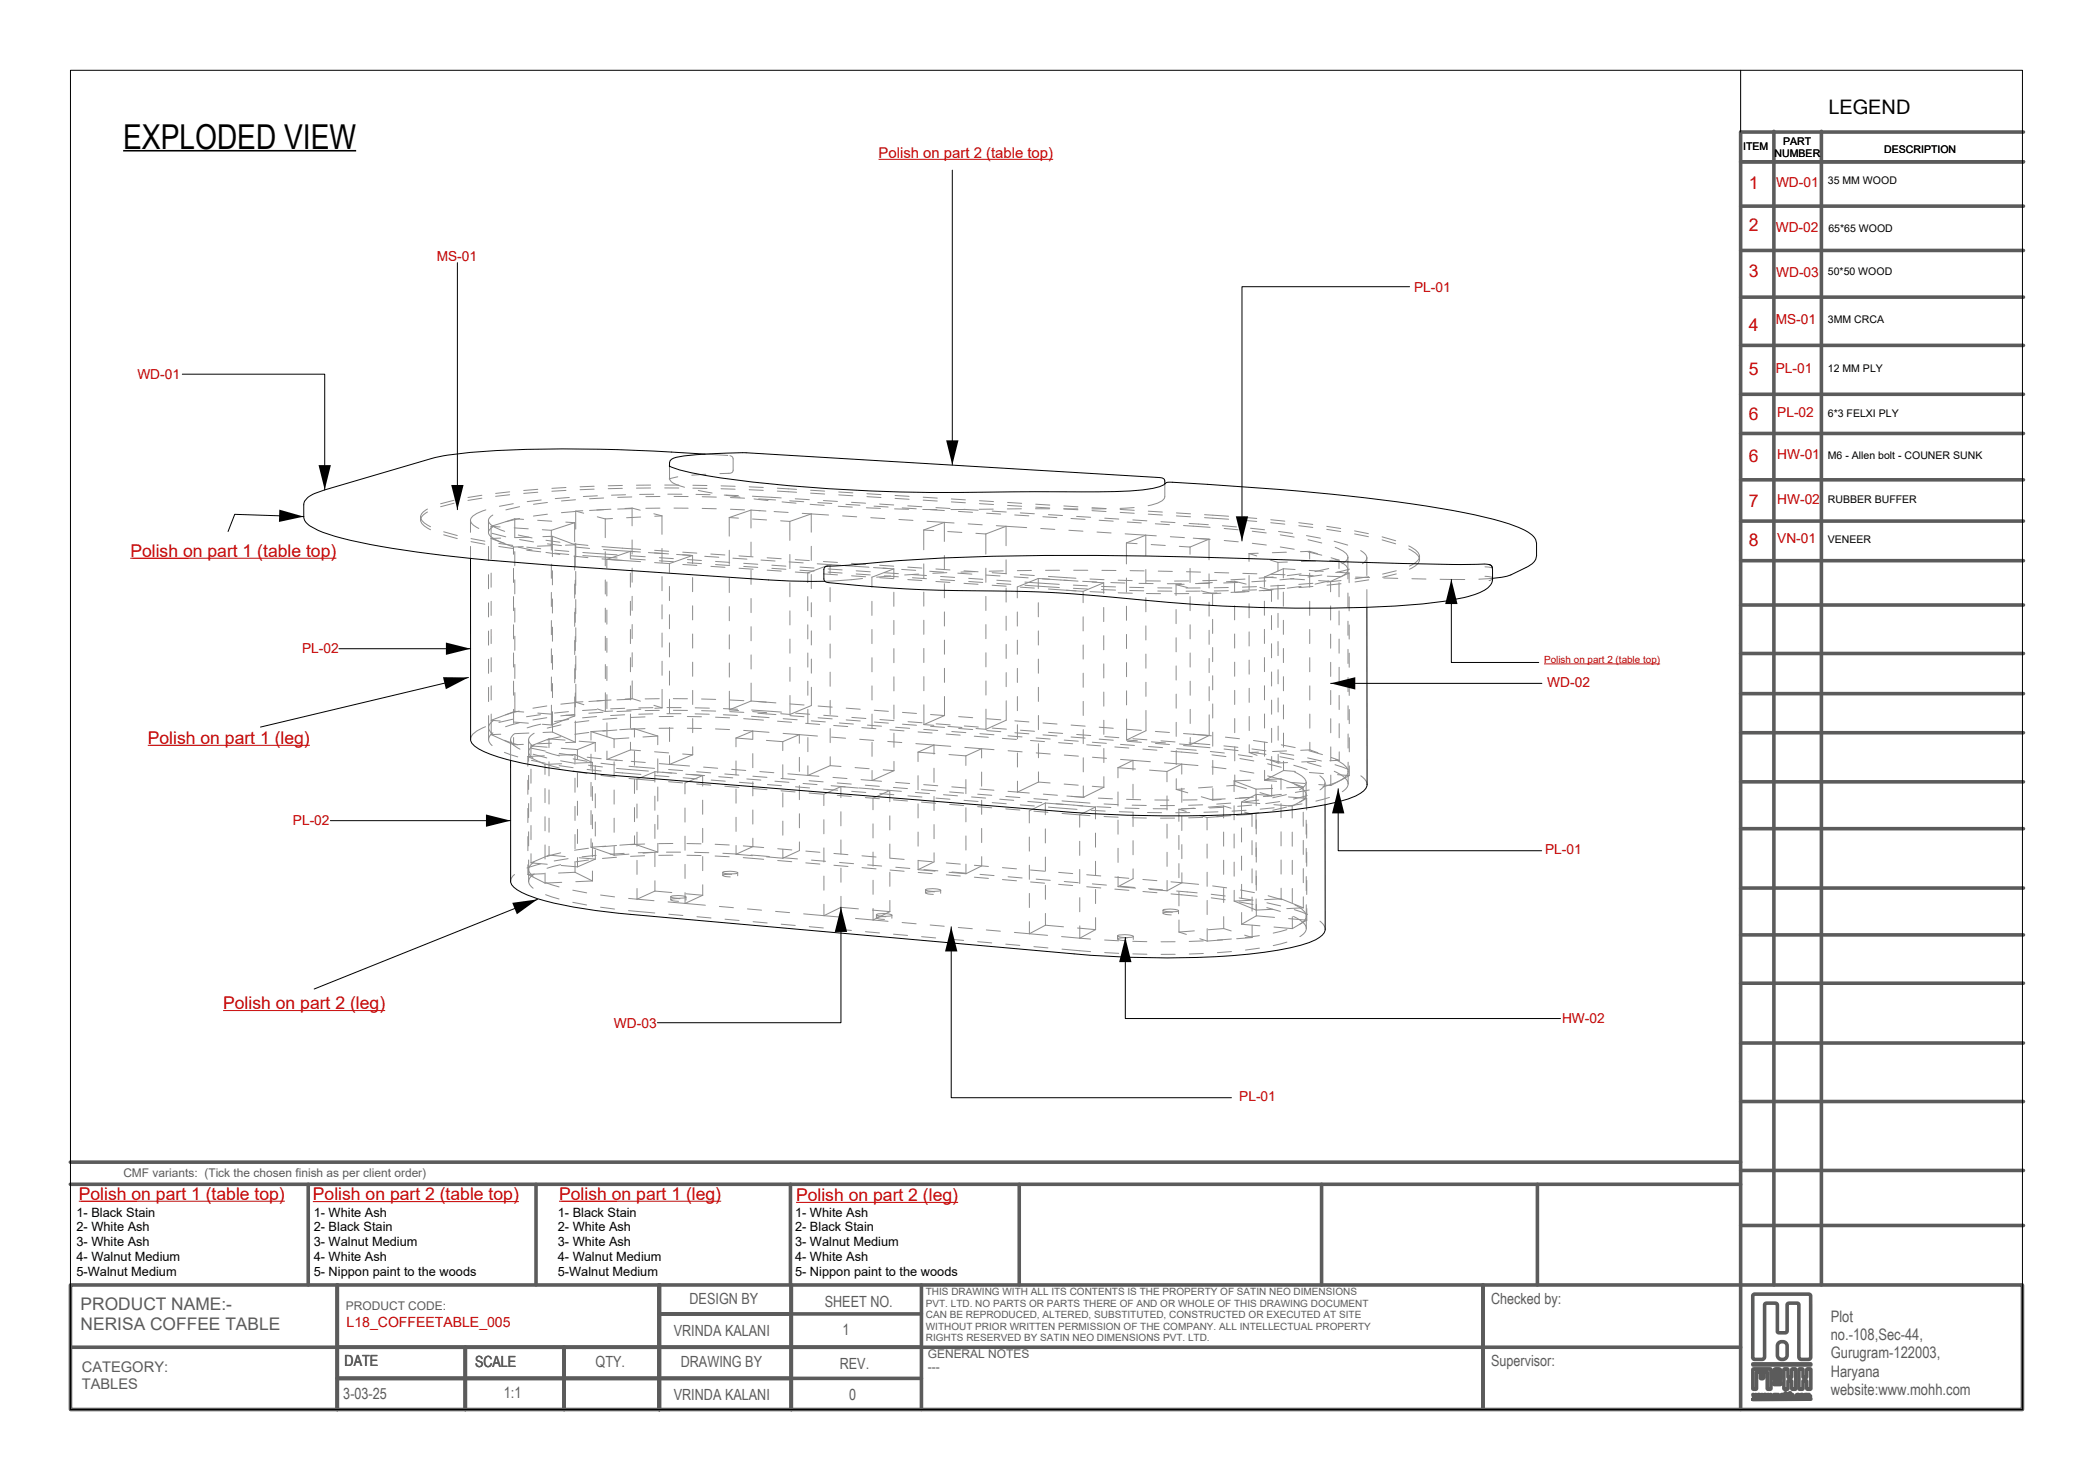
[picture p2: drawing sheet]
<svg xmlns="http://www.w3.org/2000/svg" width="297mm" height="210mm" viewBox="0 0 297 210" stroke-linecap="round" stroke-linejoin="round" font-family="sans-serif">
<defs><g id="words">
<text font-size="4.9" x="17.5" y="21.1">EXPLODED VIEW</text>
<text font-size="2.8" x="259.5" y="16.1">LEGEND</text>
<g font-size="2.5" fill="#c80000">
<text x="248.2" y="26.8">1</text>
<text x="248.2" y="32.8">2</text>
<text x="248.2" y="39.4">3</text>
<text x="248.2" y="47">4</text>
<text x="248.2" y="53.2">5</text>
<text x="248.2" y="59.6">6</text>
<text x="248.2" y="65.6">6</text>
<text x="248.2" y="71.9">7</text>
<text x="248.2" y="77.5">8</text>
<text x="18.5" y="79">Polish on part 1 (table top)</text>
<text x="21" y="105.6">Polish on part 1 (leg)</text>
<text x="31.7" y="143.2">Polish on part 2 (leg)</text>
<text x="11.2" y="170.2">Polish on part 1 (table top)</text>
<text x="44.4" y="170.3">Polish on part 2 (table top)</text>
<text x="79.3" y="170.2">Polish on part 1 (leg)</text>
<text x="113" y="170.4">Polish on part 2 (leg)</text>
</g>
<g font-size="2.5" fill="#5b5b5b">
<text x="11.4" y="185.9">PRODUCT NAME:-</text>
<text x="11.4" y="188.7">NERISA COFFEE TABLE</text>
</g>
<g font-size="2.2" fill="#5b5b5b">
<text x="97.8" y="185.1">DESIGN BY</text>
<text x="117" y="185.4">SHEET NO.</text>
<text x="211.6" y="185.1">Checked by:</text>
<text x="95.6" y="189.6">VRINDA KALANI</text>
<text x="119.6" y="189.5">1</text>
<text x="259.8" y="187.6">Plot</text>
<text x="259.8" y="190.1">no.-108,Sec-44,</text>
<text x="48.9" y="193.8">DATE</text>
<text x="67.4" y="193.9">SCALE</text>
<text x="84.5" y="193.9">QTY.</text>
<text x="96.6" y="193.9">DRAWING BY</text>
<text x="119.2" y="194.3">REV.</text>
<text x="211.6" y="193.8">Supervisor:</text>
<text x="259.8" y="192.7">Gurugram-122003,</text>
<text x="259.8" y="195.3">Haryana</text>
<text x="259.8" y="197.9">website:www.mohh.com</text>
<text x="48.7" y="198.4">3-03-25</text>
<text x="71.5" y="198.3">1:1</text>
<text x="95.6" y="198.6">VRINDA KALANI</text>
<text x="120.5" y="198.7">0</text>
</g>
<text font-size="2.1" fill="#c80000" x="124.7" y="22.4">Polish on part 2 (table top)</text>
<g font-size="2.1" fill="#5b5b5b">
<text x="11.6" y="194.7">CATEGORY:</text>
<text x="11.6" y="197">TABLES</text>
</g>
<text font-size="2" fill="#c80000" x="49.2" y="188.2">L18_COFFEETABLE_005</text>
<g font-size="1.9" fill="#c80000">
<text x="252" y="26.6">WD-01</text>
<text x="252" y="32.9">WD-02</text>
<text x="62" y="37">MS-01</text>
<text x="200.7" y="41.5">PL-01</text>
<text x="252" y="39.3">WD-03</text>
<text x="252" y="46">MS-01</text>
<text x="19.5" y="53.8">WD-01</text>
<text x="252" y="52.9">PL-01</text>
<text x="252.2" y="59.2">PL-02</text>
<text x="252.2" y="65.2">HW-01</text>
<text x="252.2" y="71.5">HW-02</text>
<text x="252.2" y="77.1">VN-01</text>
<text x="42.9" y="92.6">PL-02</text>
<text x="219.6" y="97.5">WD-02</text>
<text x="41.6" y="117">PL-02</text>
<text x="219.3" y="121.1">PL-01</text>
<text x="87.1" y="145.8">WD-03</text>
<text x="221.7" y="145.1">HW-02</text>
<text x="175.9" y="156.1">PL-01</text>
</g>
<g font-size="1.8">
<text x="10.9" y="172.6">1- Black Stain</text>
<text x="44.5" y="172.6">1- White Ash</text>
<text x="79.2" y="172.6">1- Black Stain</text>
<text x="112.8" y="172.6">1- White Ash</text>
<text x="10.9" y="174.7">2- White Ash</text>
<text x="10.9" y="176.8">3- White Ash</text>
<text x="10.9" y="178.9">4- Walnut Medium</text>
<text x="44.5" y="174.7">2- Black Stain</text>
<text x="44.5" y="176.8">3- Walnut Medium</text>
<text x="44.5" y="178.9">4- White Ash</text>
<text x="79.2" y="174.7">2- White Ash</text>
<text x="79.2" y="176.8">3- White Ash</text>
<text x="79.2" y="178.9">4- Walnut Medium</text>
<text x="112.8" y="174.7">2- Black Stain</text>
<text x="112.8" y="176.8">3- Walnut Medium</text>
<text x="112.8" y="178.9">4- White Ash</text>
<text x="10.9" y="181">5-Walnut Medium</text>
<text x="44.5" y="181">5- Nippon paint to the woods</text>
<text x="79.2" y="181">5-Walnut Medium</text>
<text x="112.8" y="181">5- Nippon paint to the woods</text>
</g>
<g font-size="1.7" fill="#5b5b5b">
<text x="17.5" y="167">CMF variants: (Tick the chosen finish as per client order)</text>
<text x="49.1" y="185.8">PRODUCT CODE:</text>
<text x="131.7" y="192.6">GENERAL NOTES</text>
<text x="131.7" y="194.5">---</text>
</g>
<g font-size="1.5">
<text x="247.4" y="21.3">ITEM</text>
<text x="251.8" y="22.3">NUMBER</text>
<text x="253.1" y="20.6">PART</text>
<text x="267.4" y="21.7">DESCRIPTION</text>
<text x="259.4" y="26.2">35 MM WOOD</text>
<text x="259.5" y="32.9">65*65 WOOD</text>
<text x="259.4" y="39">50*50 WOOD</text>
<text x="259.4" y="45.8">3MM CRCA</text>
<text x="259.4" y="52.8">12 MM PLY</text>
<text x="259.4" y="59.1">6*3 FELXI PLY</text>
<text x="259.4" y="65.1">M6 - Allen bolt - COUNER SUNK</text>
<text x="259.4" y="71.4">RUBBER BUFFER</text>
<text x="259.4" y="77">VENEER</text>
</g>
<text font-size="1.4" fill="#c80000" x="219.1" y="94.1">Polish on part 2 (table top)</text>
<g font-size="1.4" fill="#5b5b5b">
<text x="131.4" y="183.8">THIS DRAWING WITH ALL ITS CONTENTS IS THE PROPERTY OF SATIN NEO DIMENSIONS</text>
<text x="131.4" y="185.4">PVT. LTD. NO PARTS OR PARTS THERE OF AND OR WHOLE OF THIS DRAWING DOCUMENT</text>
<text x="131.4" y="187">CAN BE REPRODUCED, ALTERED, SUBSTITUTED, CONSTRUCTED OR EXECUTED AT SITE</text>
<text x="131.4" y="188.7">WITHOUT PRIOR WRITTEN PERMISSION OF THE COMPANY. ALL INTELLECTUAL PROPERTY</text>
<text x="131.4" y="190.3">RIGHTS RESERVED BY SATIN NEO DIMENSIONS PVT. LTD.</text>
</g>
</g></defs>
<!-- layer: Make2D -->
<g fill="none" stroke="#8c8c8c" stroke-width=".14">
<path d="M59.7 73.3a1.5 1.5 0 0 0 .9 1.1l.5 .3M59.7 73.3v.5M59.7 73.8a1.5 1.5 0 0 0 .9 1.1l.5 .3M60.7 72.2a1.51 1.51 0 0 0-1 1.1M60.7 72.6a1.52 1.52 0 0 0-1 1.2M63 75.9l1.9 .5M63 75.4l1.9 .6M64.4 71.4l-1.9 .5M64.4 71l-1.9 .5M66.8 73.8a1.52 1.52 0 0 0 1.1 1.2M66.8 73.8v1.7M66.8 77.5v1.7"/>
<path d="M66.8 76.8l2 .4M66.8 76.4l2 .4M68.4 70.7l-2 .3M68.4 70.3l-2 .3M68.9 72.3a4.1 4.1 0 0 0-2.1 1.3v.2M69.3 73.8a1.45 1.45 0 0 0 1 1.1l1.3 .5M69.3 73.8v1.7M69.3 75.5a1.46 1.46 0 0 0 1 1.1l1.3 .5M69.3 77.5v2M69.7 74.7v4.6M69.7 74.7l1.3 .1M69.8 75.7l2 .5"/>
<path d="M69.9 73.1a1.03 1.03 0 0 0-.6 .7M69.9 74.8a1.04 1.04 0 0 0-.6 .7M70.8 77.5l2 .3M70.8 77.1l2 .3M71 76.3l-1.3 .1 3.2 1.2M72.3 70.2l-2 .2M72.3 69.8l-2 .2M72.8 71.5l-1.9 .3M72.9 77.6v1M73 74.9l2 .1M73 73.6v2.7l2-.1M73 73.6l-3.3 1.1"/>
<path d="M73 73.6l1.3 .1M73 78.3l.1 2M73.5 77.6l2 .4M73.5 75.9l2 .4M73.7 73.6l-1.9 .4M73.7 76.6l2 .3M73.7 71.9l-1.9 .4M74.3 77.6h-1.4M74.7 78.1l2 .2M74.7 77.6l2 .2M76.3 73.8l2 .1M76.3 69.8l-2 .2"/>
<path d="M76.3 69.4l-2 .2M76.8 70.9l-2 .3M77 75.2h1.2M77.5 78.4l2 .3M77.5 76.7l2 .2M77.7 73l-2 .2M77.7 71.3l-2 .2M77.7 77.2l2 .2M78.2 75.2v2.8M78.2 77.4l-2 .1M78.4 76.1h-1.4M78.4 76.1v2.9"/>
<path d="M78.4 76.1l3.2 1.2M78.7 78.5l2 .2M78.7 78l2 .2M80.3 74.1l1.2 .1M80.3 69.6l-2 .1M80.3 69.2l-2 .1M80.8 70.6l-2 .1M81.4 78.9l2 .2M81.4 77.2l2 .2M81.5 74.2v2.7M81.5 74.2l-3.3 1M81.5 78.9v2"/>
<path d="M81.6 77.3v3M81.6 77.3h-1.4M81.7 72.6l-2 .1M81.7 77.6l2 .2M81.7 70.9l-2 .2M81.7 72.5v2.6M81.7 72.5l1.1 .3M81.7 77.1v2M82.7 72.5h-1M82.7 78.8l4.9 .4M82.7 78.4l4.9 .3M84.3 69.4l-2 .1"/>
<path d="M84.3 69l-2 .1M84.8 73.3l1.1 .3M84.8 70.3l-2 .1M85.4 77.6l5.5 .3M85.4 79.3l2.9 .2M85.7 72.3l-2 .1M85.7 78l4.3 .3M85.7 70.7l-2 .1M85.9 73.6v2.7M85.9 78.3v2M86.1 79.4l4.8 .3M86.1 79.4v1.2"/>
<path d="M86.7 72.2l-2 .2M86.9 73.6h-1M88.3 69.3h-2M88.3 68.9h-2M88.8 70.2l-2 .1M89.5 78.2l1.4 .1M89.5 78.2v1.1M89.5 78.2l-3.4 1.2M89.6 78.9l2 .1M89.6 79.3l2 .1M89.6 72.2h-2M89.7 70.5l-2 .1"/>
<path d="M89.7 72.1h-1M89.7 72.1v2.5M89.7 72.1l1.1 .3M89.7 76.6v2M90.9 73.4l-2 .1M92 78.4l2.9 .2M92.3 69.2l-2 .1M92.3 68.8h-2M92.8 70.1h-2M92.8 72.9l1.1 .3M92.9 78.1l2 .1M92.9 79.8l2 .2"/>
<path d="M93.6 79.1l2 .2M93.6 79.6l2 .1M93.6 72.1h-2M93.7 70.4l-2 .1M93.9 73.2v2.6M93.9 73.2h-1M93.9 77.8v2M94.3 69.2h2M94.3 68.8h2M94.8 70.1h2M95 66.2v1.6a1.18 1.18 0 0 0 1 1l1.1 .3M95 67.9v.1"/>
<path d="M95.6 72.1h2M95.7 70.4h2M96 78.7l2.3 .1M96.2 67.6l-1.2 .4M96.9 78.3l2 .2M97.5 79.4l2 .1M97.5 79.8l2 .2M98.3 78.8l-3.3 1.2v1.2M98.3 78.8v1.1M98.3 69.3h2M98.3 68.8l2 .1M98.8 70.1l2 .1"/>
<path d="M99.1 69.6l2 .3M99.6 72.1l2 .1M99.7 70.5h2M100 78.9l2 .2M100 64.4l3.3 .2M100.2 67.3l-2 .1M100.9 78.6l2 .1M101.5 79.7l2 .1M102.3 69.3l2 .1M102.3 68.9l2 .1M102.8 70.2l2 .1M103 70.3l2 .2"/>
<path d="M103.5 73.4l1.3 .1M103.5 73.4v2.7M103.5 78.1v2M103.6 64.7a.46 .46 0 0 1 .4 .4v1.6a.48 .48 0 0 1-.6 .5h-1.2M103.7 72.2l2 .1M103.7 70.6l2 .1M104 79.2l2 .1M104.9 78.9l2 .1M105.5 79.9l2 .2M106.3 69.5l2 .1M106.3 69.1l2 .1M106.6 72.4l-3.1 1"/>
<path d="M106.6 72.4v2.5M106.6 72.4l1.3 .1M106.6 76.9v2M106.8 70.4l4.1 .2M106.8 73.6l2 .2M107 70.8l2 .2M107.7 72.4l1 .1M107.7 70.8l2.4 .1M108 79.5l2 .1M108.9 79.1l2 .2M109.8 72.6l2 .1M110.3 69.7l2.7 .1"/>
<path d="M110.3 69.3l2.7 .1M110.8 73.9l1.3 .1M111 71.2l2 .2M112 79.7l2 .2M112.1 71.1l2 .1M112.1 74l3-1.1v2.6M112.1 74v2.7M112.1 78.7v2M112.9 70.8l1.9 .1M112.9 79.4l2 .1M113.8 72.8l3.8 .3M115 71.6l2 .1"/>
<path d="M115 69.6l2 .1M115 70l2 .1M115.1 77.5v2M116 80l3.3 .2M116.1 71.3l1.9 .1M116.8 71l2 .1M116.8 79.7l2 .1M118.9 71.8l2 .1M119 69.8l2 .1M119 70.2l2 .1M119.6 73.2l2 .1M120 71.6l2 .1"/>
<path d="M120.8 71.3l2 .1M120.8 79.9l2 .2M122.9 72l2 .1M123 70l2 .2M123 70.5l2 .1M123.6 73.4l2 .2M124 71.8l2 .1M124.8 71.5l2 .1M126.9 72.2h2M127 70.3l2 .1M127 70.7l2 .1M127.6 73.7l2 .1"/>
<path d="M128 72.1l2 .1M128.8 71.8l2 .1M130.9 72.3h2M131 70.5l2 .2M131 71l2 .1M131.1 75.2l1.4 .1M131.1 75.2v2.8M131.1 75.2l2.9-1.1v2.7M131.1 80v2M131.6 74l3.8 .2M132 72.3l2 .1M132.8 72l2 .1"/>
<path d="M134 78.8v2M134.5 75.4l2 .1M135 70.8l2 .1M135 71.2l2 .1M136 72.6l2 .1M136.8 72.3l2 .1M136.9 72.3h-2M137.4 74.3l2 .2M138.5 75.7l1.4 .1M139 71l2 .2M139 71.5l2 .1M139.9 75.8v2.8"/>
<path d="M139.9 75.8l2.9-1.1v2.7M140 72.8l2 .1M140.8 72.5l2 .1M140.9 72.2l-2 .1M141.4 74.6l4.3 .3M142.8 79.4v2M143 71.3l2 .1M143 71.7l2 .1M144 73.1l2 .1M144.8 72.8l2 .1M144.9 72.2h-2M146.9 72.2h2"/>
<path d="M147 71.5l2 .2M147 72l2 .1M147.7 75l2 .1M148 73.3l2 .1M148.8 73l2 .1M151 71.8l2 .1M151.7 75.2l2 .2M152 73.6l2 .1M152.8 73.3l2 .1M152.9 72.2h-2l2.1 .1M155 72l2 .2M155 72.4l2 .2"/>
<path d="M155.7 75.5l2 .1M156 73.8l2 .1M156.8 73.5l2 .1M156.9 72.2h-2M159 72.3l2 .1M159 72.7l2 .1M159.7 75.7l4.4 .3M159.8 77l1.6 .1M159.8 77v3M159.8 77l2.8-1.1v2.9M160 74.1l2 .1M160.8 73.8l2 .1"/>
<path d="M160.9 72l-2 .1M163 72.5l1.9 .1M163 72.9l1.9 .2M163.4 77.3l2 .1M164 74.3l1.9 .1M164.7 74l2 .1M165.2 70.7a1.66 1.66 0 0 1-.9 .7l-1.4 .3M165.3 68.7v1.9M166.1 76.1l2 .2M166.9 72.8l2 .1M166.9 73.2l2 .1M167.4 77.5l1.5 .1"/>
<path d="M167.9 74.6l3.8 .2M168.7 74.3l2.8 .1M168.9 77.6v1M169.3 76.4l2.4 .1M170.1 76.4l1.5 .1M170.9 73l3.4 .2M170.9 73.4l3.5 .3M171.6 76.5v2.9M171.6 76.5l-2.7 1.1M173.5 74.6l2 .2M173.7 75l2 .2M173.7 76.7l2 .2"/>
<path d="M176.3 73.4l2 .2M176.3 73.8l2 .2M177.2 78.5l1.1 .4M177.2 78.5v1.2M177.5 74.9l1.9 .3M177.7 75.4l2 .2M177.7 77.1l2 .2M178.5 78.5h-1.3M180.3 79.5l1.1 .3M180.3 73.7l2 .2M180.3 74.2l2 .2M181.4 79.8v1.2"/>
<path d="M181.4 75.4l2 .3M181.7 75.9l1.9 .3M181.7 77.6l2 .3M182.5 78.3l-2 .1M182.7 79.7l-1.3 .1M184.3 74.2l2 .2M184.3 74.6l2 .2M185.4 76l2 .4M185.6 76.6l2 .4M185.6 78.3l2 .5M185.8 78.2l-1.3 .1M185.8 78.2v1.1"/>
<path d="M185.8 78.2l1.2 .4M186.7 79.6l-2 .1M188.3 74.7l2 .3M188.3 75.1l2 .3M188.9 79.1l1.1 .4M189.3 76.8l1.9 .5M189.5 77.6a2.57 2.57 0 0 1 1.8 1.5M189.5 79.4a2.58 2.58 0 0 1 1.8 1.4 1.26 1.26 0 0 1-.9 .9M190 79.5h-1.3M190 79.5v1.2M191.3 79.1a1.26 1.26 0 0 1-.9 .9M191.3 79.1v3"/>
<path d="M192.2 75.3l2 .4M192.2 75.8l2 .3M193.1 78.1a1.4 1.4 0 0 1 .9 1M194 79.1a1.11 1.11 0 0 1-.7 .9M194 79.1v2.6M196.1 76.2l2 .5M196.1 76.6l2 .6M199.9 77.4a2.36 2.36 0 0 1 1.5 1.5M199.9 77.9a2.37 2.37 0 0 1 1.5 1.5M201.4 78.9a1.49 1.49 0 0 1-.9 1.2l-.5 .2M201.4 78.9v.5M201.4 79.4a1.49 1.49 0 0 1-.9 1.1l-.5 .3"/>
<path d="M69.3 81.5v2M69.3 85.5v2M69.3 89.5v2M69.3 93.5v2M69.3 97.5v2M69.7 81.3v2M69.7 85.3v2M69.7 89.3v2M69.7 93.3v2M69.7 97.3v2M72.9 80.6v2M72.9 84.6v2"/>
<path d="M72.9 88.6v2M72.9 92.6v2M72.9 96.6v2M73.1 82.3v2M73.1 86.3v2M73.1 90.3v2M73.1 94.3v2M73.1 98.3v2.6M78.2 80v2M78.2 84v2M78.2 88v2M78.2 92v2"/>
<path d="M78.2 96v2M78.4 81v2M78.4 85v2M78.4 89v2M78.4 93v2M78.4 97v2M81.6 82.9v2M81.6 86.9v2M81.6 90.9v2M81.6 94.9v2M81.6 98.9v2.7M81.6 99.7l-2 .2"/>
<path d="M81.6 82.3v2M81.6 86.3v2M81.6 90.3v2M81.6 94.3v2M81.6 98.3v2M81.7 81.1v2M81.7 85.1v2M81.7 89.1v2M81.7 93.1v2M81.7 97.1v2.5M81.7 99.6l1.2 .4M82.7 99.6h-1"/>
<path d="M85.6 99.4l-2 .1M85.9 82.3v2M85.9 86.3v2M85.9 90.3v2M85.9 94.3v2M85.9 98.3v2.6M86.1 82.6v2M86.1 86.6v2M86.1 90.6v2M86.1 94.6v2M86.1 98.6v2M86.7 99.3l-2 .1"/>
<path d="M89.5 81.3v2M89.5 85.3v2M89.5 89.3v2M89.5 93.3v2M89.5 97.3v2M89.6 99.2l-2 .1M89.7 80.6v2M89.7 84.6v2M89.7 88.6v2M89.7 92.6v2M89.7 96.6v2.5M89.7 99.1l-1 .1"/>
<path d="M89.7 99.1l1.2 .4M93.6 99.1l-2 .1M93.9 81.8v2M93.9 85.8v2M93.9 89.8v2M94 93.8v2M94 97.8v2.6M95 83.2v2M95 87.2v2M95 91.2v2M95 95.2v2M95 99.2v2"/>
<path d="M95.6 99.1h2M96.9 80.1l2 .1M98.3 81.9v2M98.3 85.9v2M98.3 89.9v2M98.3 93.9v2M98.3 97.9v2M99.6 99.2h2M100.9 80.4l2 .1M101.5 80.1l2 .1M103.5 82.1v2M103.5 86.1v2"/>
<path d="M103.5 90.1v2M103.5 94.1v2M103.5 98.1v2.6M103.6 99.3l2 .1M104.9 80.6l2 .2M105.5 80.4l2 .1M106.6 80.9v2M106.6 84.9v2M106.6 88.9v2M106.6 92.9v2M106.6 96.9v2.6M106.6 99.5l-3.1 1.2"/>
<path d="M106.6 99.5l3.5 .2M107.6 99.5l1.1 .1M108.9 80.9l2 .1M109.5 80.2l2 .1M109.5 80.6l2 .2M112.1 82.7v2M112.1 86.7v2M112.1 90.7v2M112.1 94.7v2M112.1 98.7v2.7M112.1 99.9l2 .1M112.9 81.2l2 .1"/>
<path d="M113.5 80.5l2 .1M113.5 80.9l2 .1M114.6 84.6v2M114.6 88.6v2M114.6 92.6v2M114.6 96.6v2M115.1 81.5v2M115.1 85.5v2M115.1 89.5v2M115.1 93.5v2M115.1 97.5v2.6l-3 1.3M116.8 81.4l2 .2"/>
<path d="M117.5 80.7l2 .2M117.5 81.2l2 .1M117.8 81.4v-1.3l-3.2 1.2v1.3M117.8 83.4v2M117.8 87.4v2M117.8 91.4v2M117.8 95.4v2M117.8 99.4v2M120 80.3l3.3 .2M120.8 81.7l2 .1M121.5 81l2 .1M121.5 81.4l2 .2"/>
<path d="M122.4 82.1l-5.3 .4M123.7 85.3v2M123.7 89.3v2M123.7 93.3v2M123.7 97.3v2M124 80.5l2.8 .2M124.8 80.2l2 .1M124.8 82l2 .1M125.5 81.3l2 .1M125.5 81.7l2 .1M126.4 81.7l-2 .2M126.8 80.7l-3.1 1.2v1.4"/>
<path d="M126.8 80.7v1.3M126.8 84v2M126.8 88v2M126.8 92v2M126.9 96v2M127.9 80.8l2 .1M128.8 80.5l2 .1M128.8 82.2l2 .2M129.5 81.5l2 .2M129.5 82l2 .1M130.4 81.4l-2 .2M131.1 84v2"/>
<path d="M131.1 88v2M131.1 92v2M131.1 96v2M131.1 100v2.8M131.9 81.1l2 .1M132.8 82.5l2 .1M132.8 80.7l2 .2M133.5 81.8l2 .1M133.5 82.2l2 .2M134 82.8v2M134 86.8v2M134 90.8v2"/>
<path d="M134 94.8v2M134 98.8v2.7M134.4 81.2l-2 .1M135.9 81.3l2 .1M136.8 82.8l2 .1M136.8 81l2 .1M137.5 82.1l2 .1M137.5 82.5l2 .1M138.4 81.1l-2 .1M139.9 80.6v2M139.9 84.6v2M139.9 88.6v2"/>
<path d="M139.9 92.6v2M139.9 96.6v2M139.9 81.6l2 .1M140.8 81.3l2 .1M140.8 83l2 .2M141.5 82.3l1.9 .2M141.5 82.8l1.9 .1M142.4 81h-2M142.8 83.4v2M142.8 87.4v2M142.8 91.4v2M142.8 95.4v2"/>
<path d="M142.8 99.4v2.8l-2.9 1.3M143.9 81.8l2 .2M144.4 86.8v2M144.4 90.8v2M144.4 94.8v2M144.4 98.8v2M144.8 81.5l2 .2M144.8 83.3l2 .1M145.4 83l4.9 .4M145.4 82.6l4.9 .3M146.4 80.9l-2 .1M147.3 82.1l4.3 .3"/>
<path d="M147.3 82.1l-2.9 1.2v1.5M147.3 82.1v1.4M147.3 85.5v2M147.3 89.5v2M147.4 93.5v2M147.4 97.5v2M148.8 81.8l3.9 .2M148.8 83.6l4.9 .3M150.4 80.9h-2M151 82.3l2 .1M151.4 83.7l1.3 .1M152.3 83l2 .1"/>
<path d="M152.3 83.5l2 .1M152.4 80.9h2M153.6 82.5l2 .1M153.7 83.9v1.6M153.7 87.5v2M153.7 91.5v2M153.7 95.5v2M153.7 99.5v2M154.7 82.1l2 .1M154.7 83.9l2 .1M155 82.6l1.6 .1M156.3 83.2l2 .1"/>
<path d="M156.3 83.6l2 .1M156.4 80.9h2M156.6 82.7l-2.9 1.2M156.6 82.7v1.5M156.6 86.2v2M156.6 90.2v2M156.6 94.2v2M156.6 98.2v2M157.6 82.7h2M158.7 82.3l2 .1M158.7 84.1l2 .1M159.8 82l.1 2"/>
<path d="M159.9 86v2M159.9 90v2M159.9 94v2M159.9 98v2M160.3 83.3l2 .1M160.3 83.8h2M160.4 81h2M161.6 82.8h2M162.6 80.8v2M162.6 84.8v2M162.6 88.8v2M162.6 92.8v2"/>
<path d="M162.6 96.8v2M162.7 82.4h2M162.7 84.2h2M164.3 83.4h2M164.3 83.9h2M164.4 81l2 .1M166.9 83l1.6 .4M166.9 83v1.5M166.9 86.5v2M166.9 90.5v2M166.9 94.5v2M166.9 98.5v2"/>
<path d="M167.6 82.8h-2M168 82.9l-1.1 .1M168.4 81.1l2 .1M168.7 82.4h-2M168.7 84.2h-2M168.9 80.6v2M168.9 84.6v2M168.9 88.6v2M168.9 92.6v2M168.9 96.6v2M170.3 83.4h-2M170.3 83.9h-2"/>
<path d="M170.5 83.8l1.6 .4M171.6 81.4v2M171.6 85.4v2M171.6 89.4v2M171.6 93.4v2M171.6 97.4v2M171.6 82.8h-2M172 82.7l-2 .1M172.1 84.2v1.7M172.1 87.9v2M172.1 91.9v2M172.1 95.9v2"/>
<path d="M172.1 99.9v2M172.4 81.2l2 .1M172.7 82.3l-2 .1M172.7 84.1l-2 .1M173.3 84.2h-1.2M174.3 83.4h-2M174.3 83.8h-2M175.2 82.5h-1.2M175.2 82.5v1.4M175.2 82.5l1.6 .4M175.2 85.9v2M175.2 89.9v2"/>
<path d="M175.2 93.9v2M175.2 97.9v2M175.6 82.6l-2 .1M176.4 81.3l2 .1M176.7 82.2l-2 .1M176.7 83.9l-2 .1M177.2 81.7l.1 2M177.3 83.9l-2 .1M177.3 85.7v2M177.3 89.7v2M177.3 93.7v2M177.3 97.7v2"/>
<path d="M178.3 83.2l-2 .1M178.3 83.7l-2 .1M178.8 83.3l1.6 .4M179.4 81.9l1.7 .1M179.4 81.9v1.4M179.4 85.3v2M179.4 89.3v2M179.4 93.3v2M179.4 97.3v2M179.6 82.4l-2 .1M180.4 81.5h2M180.4 83.7l-1.2 .1"/>
<path d="M180.4 83.7v1.6M180.4 87.3v2M180.4 91.3v2M180.4 95.3v2M180.4 99.3v2M180.7 81.9l-2 .1M180.7 83.7l-2 .1M181.4 83v2M181.4 87v2M181.4 91v2M181.4 95v2M181.4 99v2"/>
<path d="M182.1 80.7l-2.7 1.2M182.1 80.7v1.3M182.1 80.7l1.7 .1M182.1 84v2M182.1 88v2M182.1 92v2M182.1 96v2M182.3 83l-2 .1M182.3 83.5l-2 .1M183.1 82.1l2 .1M183.6 82.1l-2 .2M184.4 81.6l2 .1"/>
<path d="M184.6 83.2l-1.9 .3M184.6 81.4l-1.9 .3M185.8 80.9l2 .2M185.9 81.3v2M185.9 85.3v2M185.9 89.3v2M185.9 93.3v2M185.9 97.3v2M186.3 82.8l-2 .1M186.3 83.2l-2 .2M187.1 82.4l1.7 .1M187.6 81.6l-2 .3"/>
<path d="M188.4 81.7l2 .1M188.6 80.7l-2 .4M188.6 82.4l-2 .5M188.8 82.5v1.5M188.8 86v2M188.8 90v2M188.8 94v2M188.8 98v2M189.8 81.2l1.6 .1M190 82.7v2M190 86.7v2M190 90.7v2"/>
<path d="M190 94.7v2M190 98.7v2M190.3 82.4l-2 .2M190.3 82.8l-2 .2M191.3 84.1v2M191.3 88.1v2M191.3 92.1v2M191.3 96.1v2M191.4 81.3v1.4M191.4 81.3l-2.6 1.2M191.5 84.7v2M191.5 88.7v2"/>
<path d="M191.5 92.7v2M191.5 96.7v2M191.5 80.7l-1.9 .5M192.4 81.9h2M194 83.7v2.5M194.2 81.8l-1.9 .3M194.2 82.3l-1.9 .3M196.4 82l2 .1M198.1 81l-1.9 .5M198.1 81.4l-1.9 .5M200.4 82.1l2 .1M204.4 82.2h3.5"/>
<path d="M210.7 80.4l1.1 .2M210.7 81.8l1.1 .1-.1 .2-.4 .3M211.7 82.1l-1.8 .1M68.9 103.1a3.9 3.9 0 0 0-2.1 1.5v.3M69.3 101.5v3.4M69.3 104.9a1.2 1.2 0 0 0 .5 .9M69.7 101.3v2.9M69.7 104.2l3.2 1.5M69.9 102.3a1 1 0 0 0-.6 .8 1 1 0 0 0 .5 1M70 104a1.25 1.25 0 0 0-.7 .9M71.1 104.2h-1.4M71.6 106.7l1.9 .7"/>
<path d="M71.6 105l1.9 .7M72.5 104.9a1.45 1.45 0 0 0 .8 1.1l.5 .3M72.5 104.9v3M72.7 102l-1.9 .5M72.9 100.6v2M72.9 104.6v1.1M73 102.4l2 .2M73 104.1a1.11 1.11 0 0 0-.5 .8M73.1 100.9l-3.4 1.3 1.3 .1M73.1 100.9l1.2 .1M73.7 102.6l-2 .5M73.7 100.9l-2 .5"/>
<path d="M74.3 105.6l-1.4 .1M74.9 107.3v1.4M74.9 107.3l2.4 1.2M74.9 110.7v2M74.9 114.7v2M74.9 118.7v2M75 105a1.18 1.18 0 0 0 .6 .9M75 105v3M75 110v2M75 114v2M75 118v2M75.1 104l-2 .1"/>
<path d="M75.3 105.8v1.3M75.3 105.8l2.3 .2M75.3 109.1v2M75.3 113.1l.1 2M75.4 117.1v2M75.4 107.9l2 .4M75.4 106.2l2 .4M75.7 107l1.9 .5M75.8 104a1.27 1.27 0 0 0-.8 1M75.8 105.7a1.12 1.12 0 0 0-.8 1.2l.6 .7M76.3 101.2l2 .1M76.7 101.4l-2 .3"/>
<path d="M76.7 102.7l-1.9 .6M77 102.8l1.3 .1M77.2 107.2l-2.3 .1M77.3 108.5v1.4M77.3 111.9v2M77.3 115.9v2M77.3 119.9v2M77.4 108.4l2 .6M77.5 106.7l1.9 .5M77.6 101.8l-2 .3M77.6 100.2l-2 .3M77.9 104.8l2.3 .2"/>
<path d="M77.9 104.8l-2.6 1M77.9 104.8v1.3M77.9 108.1v2M77.9 112.1v2M77.9 116.1v2M78.3 100v2.9M78.3 105.4l-2 .1M78.4 101v2.9M78.4 103.9h-1.3M78.4 103.9l3.2 1.4M79.4 108.6l1.9 .3M79.4 106.9l1.9 .3"/>
<path d="M79.6 107.9l1.9 .4M79.6 104.5l-1.9 .5M79.6 102.8l-1.9 .5M79.6 106.2l2.3 .1M79.7 108.4l-2.4 .1M80.3 101.5l1.3 .1M80.7 101l-2 .2M80.7 102.1l-2 .3M81.3 109.4l2 .3M81.3 107.7l2 .3M81.6 101.6l-3.3 1.3M81.6 101.4l-2 .2"/>
<path d="M81.6 107.1h-2.4M81.6 107.1v1.3M81.6 107.1l2.5 1.1M81.6 110.4v2M81.6 114.4v2M81.6 118.4v2M81.6 102.3v3M81.6 105.3l-1.3 .1M81.9 106.3v1.4M81.9 109.7v2M81.9 113.7v2M81.9 117.7v2"/>
<path d="M82.2 105.2l2.3 .1M83.3 109.2l2 .2M83.3 107.4l2 .2M83.5 108.6l2 .2M83.6 103.9l-2 .3M83.6 102.2l-2 .3M83.9 103.8v1.2M83.9 103.8l3.2 1M83.9 107v2M83.9 111v2M83.9 115v2M83.9 119v1.2"/>
<path d="M84.1 108.2v1.4M84.1 108.2l-2.4 .1M84.1 111.6v2M84.1 115.6v2M84.1 119.6v2M84.5 105.3v1.3M84.5 105.3l-2.6 1M84.5 108.6v2M84.5 112.6v2M84.5 116.6v2M84.7 101.7l-2 .1M84.7 100.7l-2 .1"/>
<path d="M84.8 100.6l1.1 .3M85.3 110l2 .3M85.3 108.3l2 .2M85.6 101l-2 .2M86 103.7l-2.1 .1M86.1 102.6v2M86.1 106.6v1.1M86.1 107.7l1.5 .2M86.9 100.9h-1M87.1 104.8v1.3M87.1 108.1v2M87.1 112.1v2"/>
<path d="M87.2 116.1v2M87.3 109.6l3.6 .3M87.3 107.8l1 .1M87.5 109l4.5 .4M87.5 120l-2 .1M87.5 103.6l-2 .1M87.5 101.9l-2 .2M88.6 101.4l-2 .1M88.7 100.5l-2 .1M89.2 104.7l-2.1 .1M89.3 108.7l3.6 .3M89.3 110.4l1.1 .1"/>
<path d="M89.5 101.3v2M89.5 105.3v1.1M89.5 106.4l1.4 .1M89.5 106.4l-3.4 1.3M89.6 100.9h-2M89.6 108l2 .2M90 103.4l-2.1 .1M90 103.4v1.2M90 103.4l3.3 1M90 106.6v2M90 110.6v2M90 114.6v2"/>
<path d="M90 118.6v1.2M90 119.8l-2 .1M90 119.8l3.4 1.1M90.4 110.5v1.6M90.4 110.5l2.5 .2M90.4 114.1v2M90.4 118.1v2M90.9 100.6l-2 .1M91.5 119.7l-2 .1M91.5 103.4l-2 .1M91.5 101.7l-2 .1M92.6 101.3h-2"/>
<path d="M92.7 100.4h-2M92.8 100.1l1.2 .3M92.9 106.7l2 .1M92.9 109.5l2.4 .2M92.9 109.5v1.5M92.9 109.5l-2.5 1M92.9 113v2M92.9 117v2M92.9 110l2 .2M93.3 104.4v1.3M93.3 104.4l-2.1 .2M93.3 107.7v2"/>
<path d="M93.3 111.7v2M93.3 115.7v2M93.3 119.7l.1 1.2M93.6 100.8h-2M93.6 108.3l4.3 .4M94 100.4l-1.1 .1M94 109.6l2 .1M94.6 101.3h2M94.7 100.4h2M94.9 109.2l2 .1M94.9 110.9l2 .2M95 103.2v2"/>
<path d="M95.5 119.7h-2M95.5 103.3h-2M95.5 101.6l-2 .1M95.6 100.8h2M96.9 107l1.4 .1M96.9 110.3l2 .2M97.2 114.6v2M97.2 118.6v2M97.3 109.8l2.4 .2M97.5 119.7h2M97.5 103.3l2 .1M97.5 101.7h2"/>
<path d="M98 109.9l2 .1M98.3 101.9v2M98.3 105.9v1.2M98.3 107.1l-3.3 1.3v-1.2M98.6 101.3h2M98.7 100.4l2 .1M98.9 109.5l2 .1M98.9 111.2l2 .2M99.6 100.8l2 .1M99.7 110v1.5M99.7 110l-2.5 1.1v1.5M99.7 113.5v2"/>
<path d="M99.7 117.5v2M99.8 108.8l2 .2M100.9 110.7l2 .1M101.5 119.8l2 .1M101.5 103.4l2 .1M101.5 101.8h2M102 110.2l2 .2M102.6 101.4l2 .1M102.7 100.5l2 .1M102.8 109.8l2 .2M102.9 111.5l2 .2M103.5 100.7l1.3 .1"/>
<path d="M103.6 101l2 .1M103.8 109.2l2 .1M104.4 104.7v1.3M104.4 104.7l2.4 .2M104.4 108v2M104.4 112v2M104.4 116l.1 2M104.5 120v1.2M104.9 111l2 .1M105.5 103.6l1.3 .1M105.5 102l2.8 .2M106 110.5l2 .2"/>
<path d="M106.6 101.6l2.5 .2M106.7 100.7l4.2 .3M106.8 101l2 .1M106.8 103.7l2.3 .2M106.8 103.7l-2.4 1M106.8 103.7v1.2M106.8 106.9v2M106.8 110.9v2M106.8 114.9v2M106.8 118.9v1.2M106.8 110.1l2 .2M106.8 111.9l2 .1"/>
<path d="M107.5 101.2l2.6 .2M107.8 109.5l2 .1M108.8 105l2.3 .2M108.9 111.3l2 .2M110 110.8l2 .2M110.3 102.3l2 .2M110.8 101.3l1.3 .1M110.8 110.4l2 .2M110.8 112.2l2 .2M111.1 105.2l2.3-1v1.3M111.1 105.2v1.3M111.1 108.5v2"/>
<path d="M111.1 112.5v2M111.1 116.5v2M111.1 104.1l4.9 .3M111.1 102l2 .1M111.8 109.8l4.4 .3M112.1 101.5l2 .2M112.9 111.6l2 .2M112.9 101.2l2 .1M113.4 107.5v2M113.4 111.5v2M113.4 115.5v1.9M113.4 119.4v1.3l-2.3 1.1"/>
<path d="M114 111.2l1.9 .1M114.3 102.6l2 .2M114.6 100.6v2M114.6 104.6v2M114.8 110.8l2 .1M114.8 112.5l2 .2M115.1 102.3l2 .1M116.1 101.8l2 .2M116.1 100.2l2 .1M116.9 111.9l2 .2M116.9 101.5l2 .1M116.9 116.3v2"/>
<path d="M117.8 103.4v2M117.8 107.4v1.2M117.8 108.6l1.5 .1M117.8 108.6l-3.2 1.4v-1.4M117.9 111.5l2 .1M118 104.6l2 .1M118.2 110.3l2 .2M118.3 102.9l2 .2M118.8 111.1l2 .1M118.8 112.8l2 .2M119.1 102.6l2 .1M119.3 111.6l2.5 .2"/>
<path d="M119.3 111.6l-2.4 1.1v1.6M119.3 111.6v1.6M119.3 115.2v2M119.3 119.2v2M120.1 100.5l2 .1M120.1 102.1l2 .2M120.9 112.3l2 .1M120.9 101.8l2 .1M121.3 108.9l2 .2M121.9 111.8l2 .2M122 104.9l2 .1M122.2 110.6l2.9 .2"/>
<path d="M122.3 103.2l2 .2M122.8 111.4l2 .2M122.8 113.2l2 .1M123.1 102.9l2 .1M123.7 101.3v2M123.7 105.3v2M123.8 109.3v1.4l3.1-1.4M123.8 112l2.5 .2M123.9 116.9v2M124.1 100.8l2 .1M124.1 102.4l2 .2M124.9 112.6l1.9 .2"/>
<path d="M124.9 102.1l2 .1M125.3 109.2l1.6 .1M125.9 112.1l2 .2M126 105.2l2 .1M126.3 112.2l-2.4 1v1.7M126.3 112.2v1.5M126.3 115.7v2M126.3 119.7v2M126.3 103.5l2 .2M126.8 111.7l2 .2M126.8 113.5l2 .1M126.9 100v2"/>
<path d="M126.9 104v2M126.9 108v1.3M127.1 111l2 .2M127.1 103.2l2 .1M128.1 102.7l2 .2M128.1 101.1l2 .1M128.8 112.9l2 .2M128.9 102.4l2 .1M129.9 112.4l2 .2M130 105.5l4.9 .4M130.3 106.7l2.2-1v1.3M130.3 106.7l2.4 .2"/>
<path d="M130.3 106.7v1.3M130.3 110v2M130.3 103.8l2 .2M130.3 114v2M130.3 118v2M130.8 112l2 .2M130.8 113.8l2 .2M131.1 111.3l2 .2M131.1 103.5l2 .1M131.1 102.8l1.4 .1M132.1 103l1.9 .2M132.1 101.4l1.9 .1"/>
<path d="M132.5 109v2M132.5 113v2M132.5 117v2M132.8 113.2l2 .2M132.8 102.7l2 .1M133.9 112.7l2 .2M134 101.5l-2.9 1.3M134.3 104.1l2 .2M134.5 103.1l2 .1M134.7 107.1l2.4 .1M134.8 114.1l1.9 .2M134.8 112.4l1.9 .1"/>
<path d="M135.1 111.6l2 .2M135.1 103.8l2 .1M136 103.4l2 .1M136 101.7l2 .1M136.8 113.5l2 .2M136.8 103l2 .1M136.9 106l4.2 .4M137.1 107.2l2.2-1v1.3M137.1 107.2v1.4M137.1 110.6v2M137.1 114.6v2M137.1 118.6v2"/>
<path d="M137.9 113.1l2 .1M138.3 104.5l1.9 .1M138.5 103.4l1.4 .1M138.7 114.4l2 .2M138.7 112.7l2 .1M139.1 112l1.9 .1M139.1 104.1l1.9 .1M139.3 109.5v2M139.3 113.5v2M139.3 117.5v2M139.9 100.6v2.9M140 102l2 .1"/>
<path d="M140 103.7l2 .1M140.8 113.9l2 .1M140.8 103.3l2 .1M141.9 113.4l2 .1M142.2 104.8l2 .1M142.7 113l2 .2M142.7 114.8l2 .1M143 112.3l3.1 .2M143 104.4l2 .1M143.1 106.5l1.9 .2M144 102.3l2 .1M144 104l2 .1"/>
<path d="M144.4 102.8v2M144.4 106.8v2M144.4 110.8v1.6l3-1.4M144.8 114.2l2 .2M144.8 103.6l2 .2M145.9 113.7l1.9 .2M146.1 118.8v2M146.2 105.1l2 .1M146.7 113.3l2 .2M146.7 115.1l2 .1M147 104.7l2 .2M147 106.8l2 .2"/>
<path d="M147.4 101.5v2M147.4 105.5v2M147.4 109.5v1.5M147.4 111l1.6 .1M148 102.6l2 .1M148 104.3l2 .1M148.1 112.7l2 .1M148.3 113.9l2.6 .2M148.3 113.9l-2.2 1.1v1.8M148.3 113.9v1.7M148.3 117.6v2M148.8 114.5l4 .3"/>
<path d="M148.8 103.9l2 .2M149.8 114l3.8 .3M150.2 105.4l2 .1M150.7 113.6l4 .3M150.7 115.4l2.5 .2M151 111.2l2 .2M151 105l2 .2M151 107.1l2 .2M151.4 112.9l2.5 .2M152 102.9l2 .1M152 104.6l2 .1M152 113l1.7 .1"/>
<path d="M152.8 104.2l2 .2M152.9 114.3l2.6 .2M153.2 115.6v1.8M153.2 115.6l1.5 .1M153.2 119.4v2M153.7 103.5v2M153.7 107.5v2M153.7 111.5v1.6M154.2 105.7l2 .1M154.8 115l2 .1M155 111.6l1.6 .1M155 105.3l2 .2"/>
<path d="M155 107.4l2 .2M155.5 114.5l-2.3 1.1M155.5 114.5v1.7M155.5 118.2v2M155.6 114.5l2 .1M155.9 113.2l2 .1M156 104.9l2 .1M156 103.2l2 .1M156.6 102.2v2M156.6 106.2v2M156.6 110.2v1.5M156.6 111.7l-2.9 1.4"/>
<path d="M156.7 114.1l2 .1M156.7 115.8l2 .1M156.8 104.5l2 .2M158.2 106l2 .1M158.6 108.9l2.5 .2M158.6 108.9v1.5M158.6 108.9l2.2-1v1.4M158.6 112.4l.1 2M158.7 116.4v2M158.8 115.2h2M159 105.6l2 .2M159 107.7l4.2 .4"/>
<path d="M159.6 114.6l2 .1M159.9 113.4l2 .1M159.9 102v3M159.9 105l1.5 .1M160 103.5l2 .1M160 105.2l2 .1M160.7 114.2l2 .1M160.7 116l2 .1M160.8 104.8l2 .2M160.8 111.3v2M160.8 115.3v2M160.8 119.3v2"/>
<path d="M162.2 106.3l2 .1M162.6 100.8v2.9l-2.7 1.3M162.8 115.3h2M163 105.9l2 .2M163.1 109.3l2.5 .2M163.4 105.3l2 .1M163.6 114.7h2M163.9 113.5h2M164 103.8l2 .1M164 105.5l2 .1M164.7 105.1l2 .2M165.2 108.2l2.5 .2"/>
<path d="M165.6 109.5v1.4M165.6 112.9v2M165.6 116.9v2M166.2 106.6l3.8 .3M166.7 114.3h-2M166.7 116.1h-2M166.9 102.5v2M166.9 106.5v2M166.9 110.5v1.5M166.9 112l1.7 .5M167 106.2l2.8 .2M167.3 114.8l1 .3"/>
<path d="M167.3 114.8v1.7M167.3 118.5v2M167.4 105.6l1.5 .1M167.7 108.4v1.4M167.7 108.4l-2.1 1.1M167.7 108.4l2.3 .2M167.7 111.8v2M167.7 115.8v2M167.7 119.8v2M167.9 104.1l3.7 .2M168 105.8l3.7 .3M168.1 111.9l-1.2 .1"/>
<path d="M168.7 105.4l3 .2M168.8 115.3h-2M168.9 100.6v2M168.9 104.6v1.1M169.4 104.2l2.5 .2M169.5 114.7l-2.2 .1M169.6 114.7h-2M169.9 113.5h-2M170.2 115.7l1.1 .3M170.5 113l1.6 .5M170.7 114.2h-2M170.7 116h-2"/>
<path d="M171.3 116v1.7M171.3 119.7v2M171.6 101.4v2.9M171.6 104.3l-2.7 1.4M171.8 106.6l1.9 .2M172 107.1l2 .2M172 108.8l2 .3M172.1 111.6l-2 .2M172.1 103.9v2M172.1 107.9v2M172.1 111.9v1.6M172.8 115.2h-2"/>
<path d="M173.3 113.4l-1.2 .1M173.5 115.8l-2.2 .2M173.6 114.4l-2.1 .1M173.6 114.4v1.6M173.6 114.4l1.1 .3M173.6 118v2M173.6 114.5l-2 .1M173.7 105.8l2 .2M173.7 106.3l2 .2M173.9 113.3l-2 .1M173.9 104.6l2 .2M174.7 113.9l-2 .2"/>
<path d="M174.7 115.7l-2 .2M175.1 110.8l3.1 1.2M175.1 110.8v1.5M175.1 114.3v2M175.1 118.3v2M175.2 101.9v2M175.2 105.9v2M175.2 109.9v1.5M175.2 111.4l-1.1 .1M175.2 111.4l1.7 .5M175.7 107.1l2 .3M176 107.6l1.9 .4"/>
<path d="M176 109.3l1.9 .4M176.2 113.8l2.6 .2M176.2 113.8v1.7M176.2 117.5v2M176.6 115.2l1.1 .3M176.8 115l-2 .1M177.3 101.7v2M177.3 105.7v1.1M177.3 106.8l1.1 .4M177.5 110.7l-2.4 .1M177.6 114.2l-2 .2M177.7 106.3l1.9 .2"/>
<path d="M177.7 115.5l-2.2 .2M177.7 115.5v1.8M177.7 119.3v2M177.7 106.7l2 .3M177.9 113.1l-2.6 .2M177.9 105.1l2 .2M178.2 112v1.5M178.2 115.5v2M178.2 119.5v2M178.3 112.7l-2.1 1.1M178.3 112.7v1.6M178.3 112.7l2.5 .2"/>
<path d="M178.3 116.3v2M178.6 106.7l-1.3 .1M178.6 113.5l-2 .3M178.6 115.3l-1.9 .2M178.8 112.4l1.7 .5M179.4 101.3v2M179.4 105.3v2M179.5 109.3v1.4M179.5 110.7l1.7 .1M179.7 107.7l1.9 .4M179.9 108.4l1.9 .5M179.9 110.1l1.9 .5"/>
<path d="M180.3 107.8l1.1 .4M180.5 103.3v2M180.5 107.3v2M180.5 111.3v1.6M180.5 112.9l-1.2 .1M180.6 111.9l-2.4 .1M180.8 114.2l2.6 .2M180.8 114.6l-2 .2M181.4 103v2M181.4 107v1.2M181.6 113.7l-2 .3M181.6 106.8l2 .3"/>
<path d="M181.6 107.4l2 .3M181.8 110.5l-2.3 .1M181.8 110.5v1.5M181.8 110.5l3.1 1.2M181.8 114v2M181.8 118v2M181.8 105.7l2 .4M181.8 112.7l-2 .2M182.1 100v2M182.1 104v2M182.1 108v1.3M182.1 109.3l-2.6 1.4"/>
<path d="M182.1 109.3l1.7 .1M182.6 112.7l-2 .5M182.6 114.5l-2 .5M182.6 106.5l-2 .1M182.7 108.2h-1.3M182.8 113.1l2.6 .2M183.2 111l1.9 .2M183.4 114.4v1.7M183.4 118.1v2M183.6 108.6l1.9 .6M183.7 109.5a2.43 2.43 0 0 1 1.6 1.5M183.7 111.3a2.44 2.44 0 0 1 1.7 1.4 1.41 1.41 0 0 1-1 1.1"/>
<path d="M184.3 113.9l-.9 .5M184.8 114l-2 .4M184.9 111.7l-2.3 .1M184.9 111.7v1.5M184.9 115.2v2M184.9 119.2v2M185.3 111a1.4 1.4 0 0 1-.9 1M185.3 111l.1 3.4M185.4 116.4v2M185.4 113.3l-1 .5M185.4 113.3v1.6M185.4 116.9v2"/>
<path d="M185.5 112.9l-1.9 .5M185.5 108.2l2 .5M185.6 107.5l1.9 .5M185.7 106.5l2 .6M185.8 112.1l-2 .3M185.8 109.6l2 .2M185.9 101.3v2M185.9 105.3v1.1M185.9 106.4h-1.3M185.9 106.4l1.1 .4M186.7 108l-2 .1M187.1 111.3l1.8 .1"/>
<path d="M187.3 110.1a1.39 1.39 0 0 1 .7 1M188 111.1a1.27 1.27 0 0 1-.7 1M188 111.1v3.1M188.7 113.1l-2 .6M188.8 102v2M188.8 106v2M188.8 110l.1 1.4M188.9 107.5l1.1 .4M189.3 109.4l.6 .3a2.04 2.04 0 0 1 1.4 1.5M189.4 108.5l1.9 .7M189.5 107.8a2.7 2.7 0 0 1 1.8 1.7 1.6 1.6 0 0 1-1.1 1.2M189.8 109.9l1.7 .1"/>
<path d="M190 102.7v2M190 106.7v1.2M190 107.9h-1.3M190.1 110.8l-2.4 .8M191.3 100.1v2M191.3 104.1v2M191.3 108.1v3.1M191.3 111.2a1.46 1.46 0 0 1-.8 1.1M191.5 100.7v2M191.5 104.7v2M191.5 108.7v1.3M191.5 110l-2.6 1.4"/>
<path d="M193.1 110.1a1.68 1.68 0 0 1 .9 1.2M73 124.1a1.26 1.26 0 0 0-.5 .9M74.9 122.7v1.4M74.9 124.1l2.4 1.2M75 122v3M75 125a1.32 1.32 0 0 0 .7 1M75.4 121.1v1.3M75.4 122.4l2.3 .2M75.8 122.3a1.07 1.07 0 0 0-.8 1 1.07 1.07 0 0 0 .7 1M75.8 124a1.39 1.39 0 0 0-.8 1M76.7 122.6l-1.9 .5M77.3 124l-2.4 .1"/>
<path d="M77.3 123.9v1.4M77.4 126.9l1.9 .6M77.4 125.2l1.9 .6M77.9 120.1v1.2M77.9 121.3l-2.5 1.1M77.9 121.3l2.3 .2M79.6 122.7l-2 .5M79.6 121l-2 .5M79.6 122.8l2.4 .2M79.7 125.2l-2.4 .1M80.6 121.8l-2 .3M81.3 128l1.9 .4"/>
<path d="M81.3 126.3l1.9 .4M81.6 122.4v1.4M81.6 123.8l-2.3 .1M81.6 123.8l2.5 1.2M82 121.7v1.3M82.2 121.7l2.3 .2M83.5 122l-2 .3M83.5 120.3l-2 .3M83.9 120.2l3.3 1.1M84.1 123.6v1.4M84.1 125l-2.4 .1M84.5 120.6v1.3"/>
<path d="M84.5 121.9l-2.5 1.1M84.6 121.4l-2 .2M85.2 128.7l2 .3M85.2 127l2 .2M86 120.1l-2.1 .1M87.2 120.1v1.2M87.5 121.6l-2 .2M88.6 121.1l-2 .1M89.2 129.2l3.7 .3M89.2 127.5l1.2 .1M89.3 121.2l-2.1 .1M90.4 122.1v2"/>
<path d="M90.4 126.1v1.5M90.4 127.6l2.4 .2M91.5 121.4l-2 .1M92.6 120.9l-2 .1M92.9 121v2M92.9 125v1.4M92.9 126.4l2.4 .2M92.9 126.4l-2.5 1.2M93.4 120.9l-2.2 .1M94.8 128l5.3 .4M94.9 129.7l2 .2M95.2 127.2a3.1 3.1 0 0 1 2.1 .1"/>
<path d="M95.2 127.2a3.1 3.1 0 0 0 2.1 .1M95.2 127.2v.5M95.5 121.3l-2 .1M96.5 127.5h-1.1l-.2 .2 .3 .1 .8 .1M96.6 120.9h-2M97.2 122.6v2M97.2 126.6v1.6l2.5-1.2M97.3 126.8l2.4 .2M97.3 127.3v.4M97.5 121.3l2 .1M98.6 120.9l2 .1M98.9 130.1l2 .1"/>
<path d="M99.7 121.5v2M99.7 125.5v1.5M101.5 121.4l2 .1M102.1 128.6l2 .2M102.6 123.8a3.1 3.1 0 0 1 2.1 0M102.6 123.8a3.1 3.1 0 0 0 2.1 0M102.6 123.8v.4M102.6 121.1l2 .1M102.9 130.4l2 .2M103.8 124l-1 .1-.2 .1 .3 .1 .7 .1M104.5 121.2l2.3 .2M104.7 123.8v.4"/>
<path d="M105.5 121.7l2.9 .2M105.5 120l1.3 .1M106.1 129l2 .1M106.6 121.3l2.6 .2M106.8 120.1l-2.3 1.1M106.8 120.1l1.6 .1M106.9 130.8l2 .1M108.8 121.6l2.3 .2M110.1 129.3l1.9 .2M110.4 122.1l2 .2M110.4 120.4l2 .2M110.9 131.1l1.9 .2"/>
<path d="M111.1 120.5v1.3M111.2 121.7l2 .2M114 129.7l5.4 .4M114.3 122.4l2 .2M114.4 120.7l1.9 .2M114.8 131.5l2 .2M115.2 122l2 .2M116.9 120.3v2M116.9 124.3v2M116.9 128.3v1.6l2.4-1.2M118.3 121.1l2 .2M118.3 122.8l2 .1"/>
<path d="M118.8 131.8l2 .2M119.1 122.4l2 .1M119.3 123.2v2M119.3 127.2v1.5M119.3 128.7l2.5 .2M121.4 130.3l4.6 .4M122.3 121.4l2 .2M122.3 123.1l2 .2M122.8 132.2l2 .2M123.1 122.7l2 .2M123.8 129.1l2.5 .2M123.9 120.9v2"/>
<path d="M123.9 124.9v2M123.9 128.9v1.6l2.4-1.2M124.4 129.8a3.1 3.1 0 0 1 2.2 0M124.4 129.8a3.1 3.1 0 0 0 2.2 0M124.4 129.8v.4M125.7 130.1h-1.1l-.2 .1 .4 .2h.7M126.3 123.7v2M126.3 127.7v1.6M126.3 123.4l2 .2M126.3 121.8l2 .1M126.6 129.8v.5M126.8 132.5l2 .2"/>
<path d="M127.1 123l2 .2M128 130.9l2 .2M130.3 122v1.4M130.3 123.4l2.4 .2M130.3 123.8l2 .1M130.3 122.1l2 .2M130.8 132.9l2 .2M131.1 123.4l2 .1M131.3 126.2a3.1 3.1 0 0 1 2.2 .1M131.3 126.2a3.1 3.1 0 0 0 2.2 .1M131.3 126.2v.5M132 131.2l2 .2"/>
<path d="M132.6 121v1.3l-2.3 1.1M132.6 126.5l-1 .1-.3 .1 .4 .1 .7 .1M133.5 126.3v.4M134.3 124.1l2 .2M134.3 122.4l2 .2M134.7 123.8l2.4 .2M134.8 133.2l1.9 .2M135.1 123.7l2 .2M136 131.6l2 .2M137.1 122.6v1.4M138.3 124.5l2 .1M138.3 122.8l2 .1"/>
<path d="M138.7 133.6l2 .2M139.1 124.1l2 .1M139.3 121.5v1.4l-2.2 1.1M140 131.9l2 .2M142.3 124.8l1.9 .2M142.3 123.1l1.9 .2M142.7 134l2 .1M143.1 124.4l1.9 .2M144 132.3l4.7 .4M146.1 122.8v2M146.1 126.8v2M146.1 130.8v1.7l2.3-1.2"/>
<path d="M146.2 125.1l2 .2M146.2 123.4l2 .2M146.7 134.3l2 .2M147 124.7l2 .2M148.3 121.6v2M148.3 125.6l.1 2M148.4 129.6v1.7M148.4 131.3l2.5 .2M150.2 123.8l2 .1M150.2 125.5l2 .1M150.6 132.9l2.6 .2M150.7 134.7l4.1 .3"/>
<path d="M151 125.1l2 .1M152.9 131.7l2.6 .2M153.2 123.4v2M153.2 127.4v2M153.2 131.4v1.7M153.2 133.1l1.6 .1M154.2 125.8l2 .2M154.2 124.1l2 .2M155 125.4l2 .2M155.5 122.2v2M155.5 126.2v2M155.5 130.2v1.7"/>
<path d="M155.5 131.9l-2.3 1.2M156.7 133.4l2 .1M156.8 135.1l2 .2M158.2 124.4l2 .2M158.2 126.1l2 .2M158.6 132.8a3.2 3.2 0 0 0 2.2 0M158.6 132.8a3.2 3.2 0 0 1 2.2 0M158.6 132.8v.4M158.7 120.4v2M158.7 124.4v1.4M158.7 125.8l2.4 .2M159 125.7l2 .2"/>
<path d="M160 133.1l-.5-.1a1.14 1.14 0 0 0-.9 .2l.4 .2 .8 .1M160.7 133.5l2 .1M160.8 135.3l2 .1M160.8 123.3v1.4l-2.1 1.1M160.8 132.8v.5M162.2 124.8l2 .1M162.2 126.5l2 .2M163 126.1l2 .1M163.1 126.2l2.5 .2M165 129.1a3.2 3.2 0 0 1 2.2 .1M165 129.1a3.2 3.2 0 0 0 2.2 .1M165 129.1v.5"/>
<path d="M165.6 120.9v2M165.6 124.9v1.5M166.2 125.1l1.5 .1M166.2 126.8l3.7 .4M166.4 129.4h-.4a1.09 1.09 0 0 0-1 .2l.5 .1 .7 .1M166.8 133.6h-2M166.8 135.4h-2M167 126.4l2.9 .3M167.2 129.2v.4M167.3 122.5v2M167.3 126.5v2M167.3 130.5v1.7"/>
<path d="M167.3 132.2l1.1 .4M167.7 123.8v1.4M167.7 125.2l-2.1 1.2M167.7 125.2l2.4 .3M169.5 132.1l-2.2 .1M170.3 133.2l1 .3M170.8 133.5l-2 .1M170.8 135.3h-2M171.3 123.7v2M171.3 127.7v2M171.3 131.7v1.8M171.9 126.9l2 .2"/>
<path d="M171.9 127.4l2 .2M172.1 125.7l2 .3M173.6 122v2M173.6 126v2M173.7 130v1.7M173.7 131.7l-2.2 .2M173.7 131.7l1 .4M174.7 133.2l-3.4 .3M174.8 135l-2 .2M175.1 122.3v2M175.1 126.3v1.5M175.1 127.8l3.2 1.3 2.3-.1"/>
<path d="M175.8 128l2 .3M175.8 127.4l2 .3M176 126.3l2 .3M176.2 121.5v2M176.2 125.5v2M176.2 129.5v1.6M176.2 131.1l2.6 .3M176.6 132.7l1.1 .3M177.5 127.7l-2.4 .1M177.7 123.3v2M177.7 127.3v2M177.7 131.3v1.7"/>
<path d="M177.7 133l-2.2 .2M178.2 123.5l.1 2M178.3 127.5v2.4M178.3 120.3v2M178.3 124.3v2M178.3 129.9l-2.1 1.2M178.3 129.9l2.6 .3M178.7 132.7l-2 .3M178.7 134.5l-2 .3M179.8 128.8l1.9 .5M179.8 128.1l1.9 .4M180 127.1l1.9 .5"/>
<path d="M180.8 131.5l2.6 .2M181.8 122v2M181.8 126v1.5M181.8 127.5l-2.3 .1M181.8 127.5l3.2 1.3M182.6 131.9l-1.9 .5M182.6 133.7l-1.9 .5M182.9 130.3l2.5 .2M183.4 122.1v2M183.4 126.1v2M183.4 130.1v1.6M183.6 130l.5 .3a1.95 1.95 0 0 1 1.3 1.4"/>
<path d="M183.7 129.1l1.9 .6M183.7 128.4a2.52 2.52 0 0 1 1.7 1.6 1.51 1.51 0 0 1-.9 1.1M184.9 123.2v2M184.9 127.2l.1 1.6M185 128.8l-2.4 .1M185.4 120.4v2M185.4 124.4v2M185.4 128.4v3.3M185.4 131.7a1.52 1.52 0 0 1-.9 1.2M185.4 120.9v2M185.4 124.9v2M185.4 128.9v1.6"/>
<path d="M185.4 130.5l-2 1.2M187.3 130.7a1.57 1.57 0 0 1 .8 1.1"/>
</g>
<path d="M66.8 79.2v25.7a1.8 1.8 0 0 0 1.2 1.4 29.9 29.9 0 0 0 9 2.5 123.9 123.9 0 0 0 10.4 1.2l63.2 5.1a181.7 181.7 0 0 0 32.9-.2 34.5 34.5 0 0 0 8.8-1.9 3.3 3.3 0 0 0 1.6-1.4l.1-25.4M100 64.4l-9.8-.5a218.3 218.3 0 0 0-23.5 .3l-3.2 .4-1.9 .3-15.5 4.6-1.5 .5a2.15 2.15 0 0 0-1.5 1.6v1.9l.3 .6a10 10 0 0 0 4.4 2.1 138.2 138.2 0 0 0 21.5 3.3l9.1 .7 30.6 2.1 3.1 .1 5 .1M165.3 68.7v-.5a.74 .74 0 0 0-.9-.5l-58.5-3.5-2.8 .1a37.7 37.7 0 0 0-7.5 .7l-.5 .4-.1 .8v-.1l.1 .1a17.6 17.6 0 0 0 4.9 1.2 234.7 234.7 0 0 0 40.2 2.4h13.2a67.8 67.8 0 0 0 10.2-.5l1.5-.5a1.17 1.17 0 0 1 1.3-.4l19.3 1.4a189.8 189.8 0 0 1 26.1 3.8 16 16 0 0 1 5.6 2.3 1.72 1.72 0 0 1 .6 1.2M218 77.1v1.7a2.15 2.15 0 0 1-1.5 1.7 9 9 0 0 1-4.8 1.6M117.1 80.5l-.2 .3v1.3M210.6 80l-3.9 .1-7.7-.2-14-.4a679.7 679.7 0 0 0-51.2-.3l-6.6 .4-10.1 .8M210.7 80l.8 .1 .2 .3M211.3 80.1l.4 .3 .1 .2M211.8 80.5v1.7a2.34 2.34 0 0 1-1.8 1.9l-1.4 .5a32.6 32.6 0 0 1-6.7 1.1 245.9 245.9 0 0 1-44.9-1.1 201.4 201.4 0 0 0-21.3-.8 193.8 193.8 0 0 1-18.3-1.2l-.3-.1-.2-.4M72.5 107.9v17.1a1.89 1.89 0 0 0 1.2 1.4 29 29 0 0 0 8.7 2.5l7.1 .8 62.9 5.6a132.9 132.9 0 0 0 27.4-.3 21.1 21.1 0 0 0 7.2-1.9 1.81 1.81 0 0 0 1.1-1.3l-.1-17.6" fill="none" stroke="#000" stroke-width=".14"/>
<!-- layer: Layer 01 -->
<path d="M124.7 22.6h24.7M18.5 79.2h29.2M18.9 79.2h7.8M219.1 94.2h16.5M21 105.7h23M31.7 143.4h23M11.2 170.4h29.2M44.4 170.5h29.2M79.3 170.4h23M113 170.6h23" fill="none" stroke="#c80000" stroke-width=".14"/>
<!-- layer: TAG-SYM -->
<path d="M17.5 21.4h33" fill="none" stroke="#000" stroke-width=".22"/>
<!-- layer: 01-TEXT-TITL -->
<g fill="none" stroke="#5b5b5b" stroke-width=".51">
<path d="M251.7 18.6v163.7M258.5 18.6v163.7M287.1 18.7h-40.1v181.3M247 23h40.1M247 35.5h40.1M247 29.2h40.1M247 55.9h40.1M247 42.2h40.1M247 49h40.1M247 61.5h40.1M247 79.5h40.1M247 73.9h40.1"/>
<path d="M247 68.1h40.1M247 92.7h40.1M247 98.4h40.1M247 85.8h40.1M247 104h40.1M247 110.9h40.1M247 117.6h40.1M247 126h40.1M247 132.6h40.1M247 139.5h40.1M247 156.3h40.1M247 148h40.1"/>
<path d="M10 168h237M10 164.9h237M43.7 168v14.3M76.1 168v14.3M112.2 168v14.3M144.6 168v14.3M187.5 168v14.3M218.2 168v14.3M247 166.1h40.1M247 173.9h40.1M10 182.3h277v17.7h-277zM10 191.1h237"/>
<path d="M47.9 182.3v17.7M47.9 195.6h82.9M66 191.1v8.9M80 191.1v8.9M93.6 182.3v17.7M93.6 186.4h37.2M112.3 182.3v17.7M130.8 182.3v17.7M210.4 182.3v17.6M248.7 198.5h8.3l-8.3 .1M248.7 193.5h8.3v.2h-8.3zM248.7 194.3l2.6-.1v2.9h-.4l-.1-.1v-2.3l-.1-.1h-.4v.9l-.1 .1h-.4v-1h-.5v2.4l-.2 .1h-.3z"/>
<path d="M248.7 197.8h.2l.1 .4 .1-.4h.1l.1 .4 .2-.4h.1l-.2 .6h-.1l-.1-.4-.2 .4h-.1zM248.8 183.7l.2-.1h7.6l.3 .1 .1 8.8-.2 .3-1.2 .1-.3-.2v-7.5l-.1-.3h-.2h-1l-.4 .1v3.8v.2l-.3 .1-1.1-.1v-4l-.4-.1h-1.1l-.3 .1v7.5l-.2 .3-.2 .1-1.2-.1-.1-.3zM249.6 197.8h.2l.1 .4 .1-.4h.1l.1 .4 .1-.4h.2l-.2 .6h-.1l-.2-.4-.1 .4h-.1zM250.5 197.8h.1l.1 .4 .2-.4h.1l.1 .4 .1-.4h.1l-.2 .6h-.1l-.1-.4-.1 .4h-.1zM251.6 196.2l.1-.1h1l.1 .2-.1 .1h-1zM251.7 194.4a.73 .73 0 0 1 1 0v1.3a.73 .73 0 0 1-1 0zM252 198l.1 .4h.1v-.4l.1-.1 .1 .5h.1v-.4M252.1 194.6l.2-.1 .1 .2v.7l-.1 .1-.3-.1zM252.3 197.8l-.5 .1-.1-.1v.6h.1v-.4M252.4 190.5a.73 .73 0 0 1 1.2 .4v1.4a.7 .7 0 0 1-.7 .6 .7 .7 0 0 1-.7-.6v-1.4zM252.8 198h.2l.1 .1-.2 .2-.1-.1zM253.2 194.2h.5v1.1l.1 .1 .5-.1v-1.1h.5v2.9h-.5v-1.1l-.5-.1-.1 .1v1.1h-.5z"/>
<path d="M253.4 198v.4h-.1v-.8h.1v.3l.2-.1 .2 .1v.5h-.1v-.3M254.1 198v.4h-.1v-.8h.1v.3l.2-.1 .1 .1v.5h-.1v-.3M254.9 197.9l.2-.1 .2 .1h-.2l-.1 .2v.2h.3a.3 .3 0 0 1-.4 0 .3 .3 0 0 1 0-.4zM255.3 194.2h.5l.1 1.1 .1 .1 .4-.1v-1.1h.6v2.9h-.6v-1.1l-.4-.1-.1 .1-.1 1.1h-.5zM255.6 198h.2v.1l-.1 .2-.2-.1zM256.4 198v.4h.2v-.4l.1-.1 .1 .5h.1v-.4M256.7 197.8l-.5 .1-.1-.1v.6h.1v-.4"/>
<circle cx="252.9" cy="198.1" r=".29"/>
<circle cx="255.7" cy="198.1" r=".29"/>
</g>
<!-- layer: Default -->
<g fill="none" stroke="#000" stroke-width=".14">
<path d="M10 10h277v190h-277zM247 10v8.7M64.9 37.3v35M135.1 24.1v41.9M25.9 53.1h20.2v16.4M200 40.7h-23.8v36.1M43.1 73.3l-9.8-.3-.9 2.4M48.1 92h18.7M66.5 96.1l-29.5 7.1M188.8 97h30M206 82.2v11.8h12.4M46.9 116.4h25.6"/>
<path d="M189.9 111.9v8.8h28.9M76.3 127.6l-31.7 12.7M119.3 128.7v16.4h-26M135 131.5v24.2h39.8M159.7 133v11.5h61.7"/>
</g>
<g fill="#000">
<path d="M39.6 72.3l3.5 1-3.5 .8zM45.2 66h1.8l-.9 3.5zM64 68.8h1.8l-.9 3.5zM134.3 62.5h1.7l-.9 3.5zM175.4 73.3h1.7l-.9 3.5zM62.9 96.1h3.6l-3.2 1.7zM63.3 91.2l3.5 .8-3.5 .9zM188.8 97l3.5-.9v1.7zM206 82.2l.8 3.5h-1.7zM69 115.6l3.5 .8-3.5 .9zM189.9 111.9l.9 3.5h-1.8zM72.7 128.1l3.6-.5-3 2.1z"/>
<path d="M119.3 128.7l.9 3.5h-1.7zM135 131.5l.9 3.5h-1.8zM159.7 133l.9 3.5h-1.8z"/>
</g>
<use href="#words"/>
</svg>
